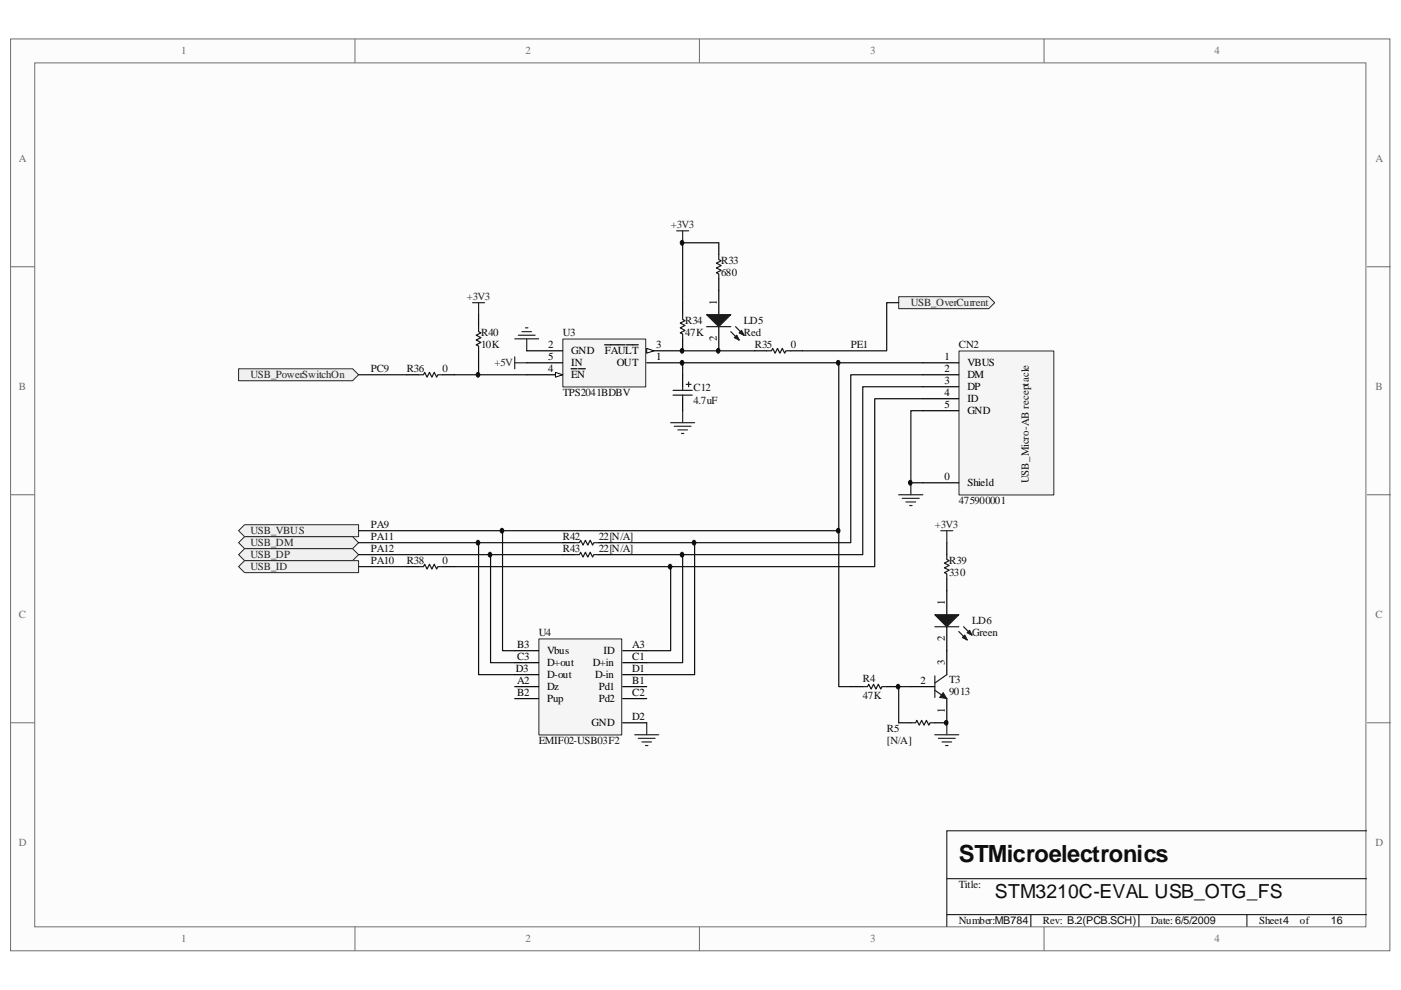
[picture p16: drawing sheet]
<svg xmlns="http://www.w3.org/2000/svg" width="297mm" height="210mm" viewBox="0 0 297 210" stroke-linecap="round" stroke-linejoin="round" font-family="sans-serif">
<defs><g id="words">
<text font-size="5" fill="#0e0e0e" x="203.3" y="182.7">STMicroelectronics</text>
<text font-size="4.1" fill="#0e0e0e" x="210.9" y="190.5">STM3210C-EVAL USB_OTG_FS</text>
<g font-size="2.3" fill="#706f64">
<text x="38.4" y="11.5">1</text>
<text x="111.4" y="11.5">2</text>
<text x="184.5" y="11.5">3</text>
<text x="257.5" y="11.5">4</text>
<text x="4" y="34.4">A</text>
<text x="291.6" y="34.4">A</text>
<text x="4" y="82.7">B</text>
<text x="291.6" y="82.7">B</text>
<text x="4" y="131.1">C</text>
<text x="291.6" y="131.1">C</text>
<text x="4" y="179.4">D</text>
<text x="291.6" y="179.4">D</text>
<text x="38.4" y="199.8">1</text>
<text x="111.4" y="199.8">2</text>
<text x="184.5" y="199.8">3</text>
<text x="257.5" y="199.8">4</text>
</g>
<g font-size="2.3" fill="#262626">
<text x="142.2" y="48.4">+3V3</text>
<text x="99" y="63.7">+3V3</text>
<text x="193.1" y="64.9">USB_OverCurrent</text>
<text x="104.8" y="77.6">+5V</text>
<text x="53.1" y="80.2">USB_PowerSwitchOn</text>
<text x="53.1" y="113.3">USB_VBUS</text>
<text x="198.2" y="112">+3V3</text>
<text x="53.1" y="115.8">USB_DM</text>
<text x="53.1" y="118.4">USB_DP</text>
<text x="53.1" y="120.9">USB_ID</text>
</g>
<g font-size="2.3" fill="#0e0e0e">
<text x="152.9" y="56">R33</text>
<text x="152.9" y="58.6">680</text>
<text x="102" y="71.3">R40</text>
<text x="119.3" y="71.3">U3</text>
<text x="145.3" y="68.7">R34</text>
<text x="145.3" y="71.3">47K</text>
<text x="157.7" y="68.7">LD5</text>
<text x="157.7" y="71.3">Red</text>
<text x="102" y="73.8">10K</text>
<text x="160" y="73.8">R35</text>
<text x="167.7" y="73.8">0</text>
<text x="180.4" y="73.8">PE1</text>
<text x="203.3" y="73.8">CN2</text>
<text x="78.6" y="78.9">PC9</text>
<text x="86.2" y="78.9">R36</text>
<text x="93.8" y="78.9">0</text>
<text x="119.3" y="84">TPS2041BDBV</text>
<text x="147.1" y="83">C12</text>
<text x="147.1" y="85.6">4.7uF</text>
<text x="203.3" y="106.9">475900001</text>
<text x="218.1" y="102.4" transform="rotate(-90 218.1 102.4)">USB_Micro-AB receptacle</text>
<text x="78.6" y="112">PA9</text>
<text x="78.6" y="114.6">PA11</text>
<text x="78.6" y="117.1">PA12</text>
<text x="78.6" y="119.6">PA10</text>
<text x="86.2" y="119.6">R38</text>
<text x="93.8" y="119.6">0</text>
<text x="119.3" y="114.6">R42</text>
<text x="119.3" y="117.1">R43</text>
<text x="127" y="114.6">22[N/A]</text>
<text x="127" y="117.1">22[N/A]</text>
<text x="201.2" y="119.6">R39</text>
<text x="201.2" y="122.2">330</text>
<text x="114.2" y="134.9">U4</text>
<text x="206.1" y="132.3">LD6</text>
<text x="206.1" y="134.9">Green</text>
<text x="183" y="144.6">R4</text>
<text x="183" y="148.1">47K</text>
<text x="201.2" y="144.8">T3</text>
<text x="201.2" y="147.4">9013</text>
<text x="188" y="155.2">R5</text>
<text x="114.2" y="157.8">EMIF02-USB03F2</text>
<text x="188" y="157.8">[N/A]</text>
<text x="203.3" y="188.3">Title:</text>
<text x="203.3" y="196">Number:MB784</text>
<text x="221.1" y="196">Rev: B.2(PCB.SCH)</text>
<text x="244" y="196">Date:6/5/2009</text>
<text x="267" y="196">Sheet4</text>
<text x="275.6" y="196">of</text>
<text x="282.2" y="196">16</text>
</g>
<g font-size="2.3">
<text x="152" y="64.7" transform="rotate(-90 152 64.7)">1</text>
<text x="116.2" y="73.8">2</text>
<text x="116.2" y="76.4">5</text>
<text x="121.1" y="75.1">GND</text>
<text x="121.1" y="77.6">IN</text>
<text x="128.2" y="75.1">FAULT</text>
<text x="130.8" y="77.6">OUT</text>
<text x="139.1" y="76.4">1</text>
<text x="139.1" y="73.8">3</text>
<text x="152" y="72.3" transform="rotate(-90 152 72.3)">2</text>
<text x="200.2" y="76.4">1</text>
<text x="205.1" y="77.6">VBUS</text>
<text x="116.2" y="78.9">4</text>
<text x="121.1" y="80.2">EN</text>
<text x="200.2" y="78.9">2</text>
<text x="200.2" y="81.4">3</text>
<text x="200.2" y="84">4</text>
<text x="205.1" y="80.2">DM</text>
<text x="205.1" y="82.7">DP</text>
<text x="200.2" y="86.6">5</text>
<text x="205.1" y="85.3">ID</text>
<text x="205.1" y="87.8">GND</text>
<text x="200.2" y="101.8">0</text>
<text x="205.1" y="103.1">Shield</text>
<text x="200.3" y="128.3" transform="rotate(-90 200.3 128.3)">1</text>
<text x="109.6" y="137.5">B3</text>
<text x="134.1" y="137.5">A3</text>
<text x="200.3" y="136" transform="rotate(-90 200.3 136)">2</text>
<text x="109.4" y="142.5">D3</text>
<text x="109.6" y="140">C3</text>
<text x="116" y="138.7">Vbus</text>
<text x="116" y="141.3">D+out</text>
<text x="116" y="143.8">D-out</text>
<text x="125.7" y="141.3">D+in</text>
<text x="126.2" y="143.8">D-in</text>
<text x="128" y="138.7">ID</text>
<text x="134.1" y="140">C1</text>
<text x="134.1" y="142.5">D1</text>
<text x="200.3" y="141.1" transform="rotate(-90 200.3 141.1)">3</text>
<text x="109.6" y="145.1">A2</text>
<text x="109.6" y="147.6">B2</text>
<text x="116" y="146.3">Dz</text>
<text x="116" y="148.9">Pup</text>
<text x="127" y="146.3">Pd1</text>
<text x="127" y="148.9">Pd2</text>
<text x="134.1" y="145.1">B1</text>
<text x="134.1" y="147.6">C2</text>
<text x="195.2" y="145.1">2</text>
<text x="125.4" y="154">GND</text>
<text x="134.1" y="152.7">D2</text>
<text x="200.3" y="151.2" transform="rotate(-90 200.3 151.2)">1</text>
</g>
</g></defs>
<path d="M2.3 8.3h292.4v193.3h-292.4z" fill="#fcfcfc"/>
<path d="M2.2 8.3h292.5v193.3h-292.5z" fill="none" stroke="#6e6e6e" stroke-width=".21"/>
<path d="M7.4 13.4h282.2v183.1h-282.2z" fill="#fcfcfc"/>
<g fill="none" stroke="#6e6e6e" stroke-width=".21">
<path d="M7.4 13.3h282.2v183.2h-282.2zM75.3 8.2v5.1M148.3 8.2v5.1M221.4 8.2v5.1M2.2 56.6h5.1M289.8 56.6h5.1M2.2 104.9h5.1M289.8 104.9h5.1M2.2 153.2h5.1M289.8 153.2h5.1M75.3 196.5v5.1M148.3 196.5v5.1"/>
<path d="M221.4 196.5v5.1"/>
</g>
<path d="M289.8 176.1h-89.1v20.4M200.7 186.3h89.1M200.7 193.9h89.1M218.6 193.9v2.6M241.5 193.9v2.6M264.4 193.9v2.6" fill="none" stroke="#000" stroke-width=".21"/>
<path d="M100.2 64.2h2.5M101.5 64.2v2.5M109.1 75.6v2.6M109.1 76.9h2.6M109.1 71.8h5.1M109.9 71.1h3.5M110.7 70.3h2M111.4 69.5h.5M111.7 71.8v2.6" fill="none" stroke="#262626" stroke-width=".25"/>
<path d="M96.4 79.5h15.3M101.5 76.9v2.6" fill="none" stroke="#0e0e0e" stroke-width=".25"/>
<path d="M101.5 66.7v2.6M101.5 74.4v2.5" fill="none" stroke="#000" stroke-width=".25"/>
<path d="M101.5 69.3v1l.5 .3-1 .5 1 .5-1 .5 1 .5-1 .5 .5 .3v1" fill="none" stroke="#1c1c1c" stroke-width=".25"/>
<path d="M50.6 78.2h24.2l1.2 1.3-1.2 1.2h-24.2z" fill-rule="evenodd" fill="#f0f0f0"/>
<path d="M50.6 78.2h24.2l1.2 1.3-1.2 1.2h-24.2z" fill="none" stroke="#262626" stroke-width=".21"/>
<path d="M190.5 62.9h19.1l1.3 1.3-1.3 1.2h-19.1z" fill-rule="evenodd" fill="#f0f0f0"/>
<path d="M190.5 62.9h19.1l1.3 1.3-1.3 1.2h-19.1z" fill="none" stroke="#262626" stroke-width=".21"/>
<path d="M144.7 64.2v2.5M144.7 71.8v2.6M200.7 115.1v2.5M200.7 122.7v7.6M200.7 132.9v5.1" fill="none" stroke="#000" stroke-width=".25"/>
<path d="M144.7 66.7v1l.5 .3-1 .5 1 .5-1 .5 1 .6-1 .5 .5 .2v1M200.7 117.6v1l.5 .3-1 .5 1 .5-1 .5 1 .5-1 .5 .5 .3v1" fill="none" stroke="#1c1c1c" stroke-width=".25"/>
<path d="M143.5 48.9h2.5M144.7 48.9v2.6" fill="none" stroke="#262626" stroke-width=".25"/>
<path d="M198.2 130.3h5.1l-2.6 2.6z" fill="#1c1c1c"/>
<path d="M198.2 130.3h5.1l-2.6 2.6zM203.3 133.9l1.8 1.8M204.3 132.9l1.8 1.8" fill="none" stroke="#1c1c1c" stroke-width=".25"/>
<path d="M204 135.2l.6-.5 .5 1z" fill="#1c1c1c"/>
<path d="M204.6 134.7l.5 1-1.1-.5z" fill="none" stroke="#1c1c1c" stroke-width=".25"/>
<path d="M205.1 134.2l.5-.6 .5 1.1z" fill="#1c1c1c"/>
<path d="M198.2 132.9h5.1M205.1 134.2l.5-.6 .5 1.1z" fill="none" stroke="#1c1c1c" stroke-width=".25"/>
<path d="M142.2 89.6h5.1M143 90.4h3.5M143.7 91.1h2.1M144.5 91.9h.5M144.7 87.1v2.5" fill="none" stroke="#262626" stroke-width=".25"/>
<path d="M152.4 61.6v5.1M152.4 69.3v5.1" fill="none" stroke="#000" stroke-width=".25"/>
<path d="M149.8 66.7h5.1l-2.5 2.6z" fill="#1c1c1c"/>
<path d="M149.8 66.7h5.1l-2.5 2.6zM154.9 70.3l1.8 1.8M156 69.3l1.7 1.8" fill="none" stroke="#1c1c1c" stroke-width=".25"/>
<path d="M155.7 71.6l.5-.5 .5 1z" fill="#1c1c1c"/>
<path d="M156.2 71.1l.5 1-1-.5z" fill="none" stroke="#1c1c1c" stroke-width=".25"/>
<path d="M156.7 70.6l.5-.5 .5 1z" fill="#1c1c1c"/>
<path d="M152.4 54v1l.5 .3-1 .5 1 .5-1 .5 1 .5-1 .5 .5 .3v1M149.8 69.3h5.1M156.7 70.6l.5-.5 .5 1z" fill="none" stroke="#1c1c1c" stroke-width=".25"/>
<path d="M152.4 51.5v2.5M152.4 59.1v2.5" fill="none" stroke="#000" stroke-width=".25"/>
<path d="M152.4 51.5h-7.7v12.7M144.7 74.4h15.3" fill="none" stroke="#0e0e0e" stroke-width=".25"/>
<path d="M50.6 112.5l1.3-1.2h24.1v2.5h-24.1z" fill-rule="evenodd" fill="#f0f0f0"/>
<path d="M50.6 112.5l1.3-1.2h24.1v2.5h-24.1z" fill="none" stroke="#262626" stroke-width=".21"/>
<path d="M50.6 115.1l1.3-1.3h22.9l1.2 1.3-1.2 1.2h-22.9z" fill-rule="evenodd" fill="#f0f0f0"/>
<path d="M50.6 115.1l1.3-1.3h22.9l1.2 1.3-1.2 1.2h-22.9z" fill="none" stroke="#262626" stroke-width=".21"/>
<path d="M50.6 117.6l1.3-1.3h22.9l1.2 1.3-1.2 1.3h-22.9z" fill-rule="evenodd" fill="#f0f0f0"/>
<path d="M50.6 117.6l1.3-1.3h22.9l1.2 1.3-1.2 1.3h-22.9z" fill="none" stroke="#262626" stroke-width=".21"/>
<path d="M50.6 120.1l1.3-1.2h24.1v2.5h-24.1z" fill-rule="evenodd" fill="#f0f0f0"/>
<path d="M50.6 120.1l1.3-1.2h24.1v2.5h-24.1z" fill="none" stroke="#262626" stroke-width=".21"/>
<path d="M190.5 104.9h5.2M191.3 105.7h3.6M192.1 106.4h2M192.9 107.2h.5M193.1 102.4v2.5M134.6 155.8h5.1M135.3 156.5h3.6M136.1 157.3h2M136.9 158.1h.5M137.1 153.2v2.6" fill="none" stroke="#262626" stroke-width=".25"/>
<path d="M86.2 79.5h2.6M93.8 79.5h2.6M144.7 79.5v2.5M160 74.4h2.6M167.6 74.4h2.6M144.7 84.5v2.6M119.3 115.1h2.5M119.3 117.6h2.5M126.9 115.1h2.6M126.9 117.6h2.6M86.2 120.1h2.6M93.8 120.1h2.6" fill="none" stroke="#000" stroke-width=".25"/>
<path d="M88.8 79.5h1l.2-.5 .5 1 .6-1 .5 1 .5-1 .5 1 .2-.5h1M162.6 74.4h1l.2-.5 .5 1 .5-1 .6 1 .5-1 .5 1 .2-.5h1M142.7 82.8h4.1M142.7 83.8h4.1M144.7 82v.8M144.7 83.8v.7M145.5 81.5h1M146 81v1M121.8 115.1h1l.3-.5 .5 1 .5-1 .5 1 .5-1 .5 1 .3-.5h1M121.8 117.6h1l.3-.5 .5 1 .5-1 .5 1 .5-1 .5 1 .3-.5h1M88.8 120.1h1l.2-.5 .5 1.1 .6-1.1 .5 1.1 .5-1.1 .5 1.1 .2-.6h1" fill="none" stroke="#1c1c1c" stroke-width=".25"/>
<path d="M195.7 76.9h-51v2.6M195.7 87.1h-2.6v15.3h2.6M195.7 84.5h-10.2v35.6h-89.1" fill="none" stroke="#0e0e0e" stroke-width=".25"/>
<path d="M119.4 71.9h17.5v10.1h-17.5z" fill="#f5f5f5"/>
<path d="M119.3 71.9h17.6v10.1h-17.6z" fill="none" stroke="#262626" stroke-width=".21"/>
<path d="M111.7 74.4h7.6M111.7 76.9h7.6M111.7 79.5h7.6" fill="none" stroke="#000" stroke-width=".25"/>
<path d="M117.8 79l1.5 .5-1.5 .5z" fill="#fcfcfc"/>
<path d="M117.8 79l1.5 .5-1.5 .5z" fill="none" stroke="#000" stroke-width=".21"/>
<path d="M121.1 78.2h1.2M122.6 78.2h1.5M137.1 76.9h7.6M137.1 74.4h7.6" fill="none" stroke="#000" stroke-width=".25"/>
<path d="M137.1 73.9l1.5 .5-1.5 .5z" fill="#fcfcfc"/>
<path d="M137.1 73.9l1.5 .5-1.5 .5z" fill="none" stroke="#000" stroke-width=".21"/>
<path d="M128.2 73.1h4.3M132.8 73.1h2.5" fill="none" stroke="#000" stroke-width=".25"/>
<path d="M76 79.5h10.2M177.8 76.9v35.6h-101.8M190.5 64.2h-2.5v10.2h-17.8M195.7 79.5h-15.3v35.6h-50.9M195.7 82h-12.8v35.6h-53.4M76 120.1h10.2" fill="none" stroke="#0e0e0e" stroke-width=".25"/>
<path d="M203.4 74.5h20v30.4h-20z" fill="#f5f5f5"/>
<path d="M203.3 74.4h20.1v30.5h-20.1z" fill="none" stroke="#262626" stroke-width=".21"/>
<path d="M195.7 76.9h7.6M195.7 79.5h7.6M195.7 82h7.6M195.7 84.5h7.6M195.7 87.1h7.6M195.7 102.4h7.6M200.7 138v5M193.1 145.6h5.1M200.7 148.1v5.1" fill="none" stroke="#000" stroke-width=".25"/>
<path d="M198.2 146.3l2.5 1.8M198.2 143.3v4.6M200.7 143l-2.5 1.8" fill="none" stroke="#1c1c1c" stroke-width=".25"/>
<path d="M200 146.9l.7 1.2-1.5-.2z" fill="#1c1c1c"/>
<path d="M200 146.9l.7 1.2-1.5-.2z" fill="none" stroke="#1c1c1c" stroke-width=".21"/>
<path d="M114.3 135.5h17.5v20.3h-17.5z" fill="#f5f5f5"/>
<path d="M114.3 135.5h17.5v20.3h-17.5z" fill="none" stroke="#262626" stroke-width=".21"/>
<g fill="none" stroke="#000" stroke-width=".25">
<path d="M109.1 138h5.1M132 138h5.1M109.1 145.6h5.1M109.1 148.1h5.1M109.1 140.5h5.1M109.1 143h5.1M132 145.6h5.1M132 148.1h5.1M132 140.5h5.1M132 143h5.1M132 153.2h5.1M180.4 145.6h2.5"/>
<path d="M188 145.6h2.5M190.5 153.2h2.6M198.2 153.2h2.5"/>
</g>
<path d="M76 115.1h43.3M76 117.6h43.3M101.5 115.1v27.9h7.6M104 117.6v22.9h5.1M106.5 112.5v25.5h2.6M144.7 117.6v22.9h-7.6M147.3 115.1v27.9h-10.2M177.8 112.5v33.1h2.6M142.2 120.1v17.9h-5.1M193.1 145.6h-2.6v7.6" fill="none" stroke="#0e0e0e" stroke-width=".25"/>
<path d="M199.5 112.5h2.5M200.7 112.5v2.6M198.2 155.8h5.1M199 156.5h3.5M199.7 157.3h2.1M200.5 158.1h.5M200.7 153.2v2.6" fill="none" stroke="#262626" stroke-width=".25"/>
<path d="M182.9 145.6h1l.3-.5 .5 1 .5-1 .5 1 .5-1 .5 1 .3-.5h1M193.1 153.2h1l.3-.5 .5 1.1 .5-1.1 .5 1.1 .5-1.1 .5 1.1 .3-.6h1" fill="none" stroke="#1c1c1c" stroke-width=".25"/>
<path d="M101.1 114.6a.45 .45 0 0 1 .6 .5 .45 .45 0 0 1-.6 .4 .6 .6 0 0 1 0-.9z" fill-rule="evenodd" fill="#0e0e0e"/>
<path d="M101.1 114.6a.45 .45 0 0 1 .6 .5 .45 .45 0 0 1-.6 .4 .6 .6 0 0 1 0-.9z" fill="none" stroke="#0e0e0e" stroke-width=".21"/>
<path d="M101.1 79a.46 .46 0 0 1 .6 .5 .46 .46 0 0 1-.6 .4 .61 .61 0 0 1 0-.9z" fill-rule="evenodd" fill="#0e0e0e"/>
<path d="M101.1 79a.46 .46 0 0 1 .6 .5 .46 .46 0 0 1-.6 .4 .61 .61 0 0 1 0-.9z" fill="none" stroke="#0e0e0e" stroke-width=".21"/>
<path d="M103.7 117.2a.45 .45 0 0 1 .6 .4 .45 .45 0 0 1-.6 .4 .6 .6 0 0 1 0-.8z" fill-rule="evenodd" fill="#0e0e0e"/>
<path d="M103.7 117.2a.45 .45 0 0 1 .6 .4 .45 .45 0 0 1-.6 .4 .6 .6 0 0 1 0-.8z" fill="none" stroke="#0e0e0e" stroke-width=".21"/>
<path d="M106.2 112.1a.46 .46 0 0 1 .6 .4 .46 .46 0 0 1-.6 .5 .61 .61 0 0 1 0-.9z" fill-rule="evenodd" fill="#0e0e0e"/>
<path d="M106.2 112.1a.46 .46 0 0 1 .6 .4 .46 .46 0 0 1-.6 .5 .61 .61 0 0 1 0-.9z" fill="none" stroke="#0e0e0e" stroke-width=".21"/>
<path d="M141.9 119.7a.45 .45 0 0 1 .5 .4 .45 .45 0 0 1-.5 .5 .6 .6 0 0 1 0-.9z" fill-rule="evenodd" fill="#0e0e0e"/>
<path d="M141.9 119.7a.45 .45 0 0 1 .5 .4 .45 .45 0 0 1-.5 .5 .6 .6 0 0 1 0-.9z" fill="none" stroke="#0e0e0e" stroke-width=".21"/>
<path d="M144.4 117.2a.45 .45 0 0 1 .6 .4 .45 .45 0 0 1-.6 .4 .6 .6 0 0 1 0-.8z" fill-rule="evenodd" fill="#0e0e0e"/>
<path d="M144.4 117.2a.45 .45 0 0 1 .6 .4 .45 .45 0 0 1-.6 .4 .6 .6 0 0 1 0-.8z" fill="none" stroke="#0e0e0e" stroke-width=".21"/>
<path d="M144.4 76.5a.45 .45 0 0 1 .6 .4 .45 .45 0 0 1-.6 .5 .6 .6 0 0 1 0-.9z" fill-rule="evenodd" fill="#0e0e0e"/>
<path d="M144.4 76.5a.45 .45 0 0 1 .6 .4 .45 .45 0 0 1-.6 .5 .6 .6 0 0 1 0-.9z" fill="none" stroke="#0e0e0e" stroke-width=".21"/>
<path d="M144.4 73.9a.45 .45 0 0 1 .6 .5 .45 .45 0 0 1-.6 .4 .6 .6 0 0 1 0-.9z" fill-rule="evenodd" fill="#0e0e0e"/>
<path d="M144.4 73.9a.45 .45 0 0 1 .6 .5 .45 .45 0 0 1-.6 .4 .6 .6 0 0 1 0-.9z" fill="none" stroke="#0e0e0e" stroke-width=".21"/>
<path d="M144.4 51a.45 .45 0 0 1 .6 .5 .45 .45 0 0 1-.6 .4 .6 .6 0 0 1 0-.9z" fill-rule="evenodd" fill="#0e0e0e"/>
<path d="M144.4 51a.45 .45 0 0 1 .6 .5 .45 .45 0 0 1-.6 .4 .6 .6 0 0 1 0-.9z" fill="none" stroke="#0e0e0e" stroke-width=".21"/>
<path d="M147 114.6a.45 .45 0 0 1 .5 .5 .45 .45 0 0 1-.5 .4 .6 .6 0 0 1 0-.9z" fill-rule="evenodd" fill="#0e0e0e"/>
<path d="M147 114.6a.45 .45 0 0 1 .5 .5 .45 .45 0 0 1-.5 .4 .6 .6 0 0 1 0-.9z" fill="none" stroke="#0e0e0e" stroke-width=".21"/>
<path d="M152.1 73.9a.45 .45 0 0 1 .6 .5 .45 .45 0 0 1-.6 .4 .6 .6 0 0 1 0-.9z" fill-rule="evenodd" fill="#0e0e0e"/>
<path d="M152.1 73.9a.45 .45 0 0 1 .6 .5 .45 .45 0 0 1-.6 .4 .6 .6 0 0 1 0-.9z" fill="none" stroke="#0e0e0e" stroke-width=".21"/>
<path d="M177.5 112.1a.46 .46 0 0 1 .6 .4 .46 .46 0 0 1-.6 .5 .61 .61 0 0 1 0-.9z" fill-rule="evenodd" fill="#0e0e0e"/>
<path d="M177.5 112.1a.46 .46 0 0 1 .6 .4 .46 .46 0 0 1-.6 .5 .61 .61 0 0 1 0-.9z" fill="none" stroke="#0e0e0e" stroke-width=".21"/>
<path d="M177.5 76.5a.45 .45 0 0 1 .6 .4 .45 .45 0 0 1-.6 .5 .6 .6 0 0 1 0-.9z" fill-rule="evenodd" fill="#0e0e0e"/>
<path d="M177.5 76.5a.45 .45 0 0 1 .6 .4 .45 .45 0 0 1-.6 .5 .6 .6 0 0 1 0-.9z" fill="none" stroke="#0e0e0e" stroke-width=".21"/>
<path d="M190.2 145.2a.45 .45 0 0 1 .6 .4 .45 .45 0 0 1-.6 .4 .6 .6 0 0 1 0-.8z" fill-rule="evenodd" fill="#0e0e0e"/>
<path d="M190.2 145.2a.45 .45 0 0 1 .6 .4 .45 .45 0 0 1-.6 .4 .6 .6 0 0 1 0-.8z" fill="none" stroke="#0e0e0e" stroke-width=".21"/>
<path d="M192.8 101.9a.45 .45 0 0 1 .6 .5 .45 .45 0 0 1-.6 .4 .6 .6 0 0 1 0-.9z" fill-rule="evenodd" fill="#0e0e0e"/>
<path d="M192.8 101.9a.45 .45 0 0 1 .6 .5 .45 .45 0 0 1-.6 .4 .6 .6 0 0 1 0-.9z" fill="none" stroke="#0e0e0e" stroke-width=".21"/>
<path d="M200.4 152.8a.45 .45 0 0 1 .6 .4 .45 .45 0 0 1-.6 .5 .6 .6 0 0 1 0-.9z" fill-rule="evenodd" fill="#0e0e0e"/>
<path d="M200.4 152.8a.45 .45 0 0 1 .6 .4 .45 .45 0 0 1-.6 .5 .6 .6 0 0 1 0-.9z" fill="none" stroke="#0e0e0e" stroke-width=".21"/>
<use href="#words"/>
</svg>
